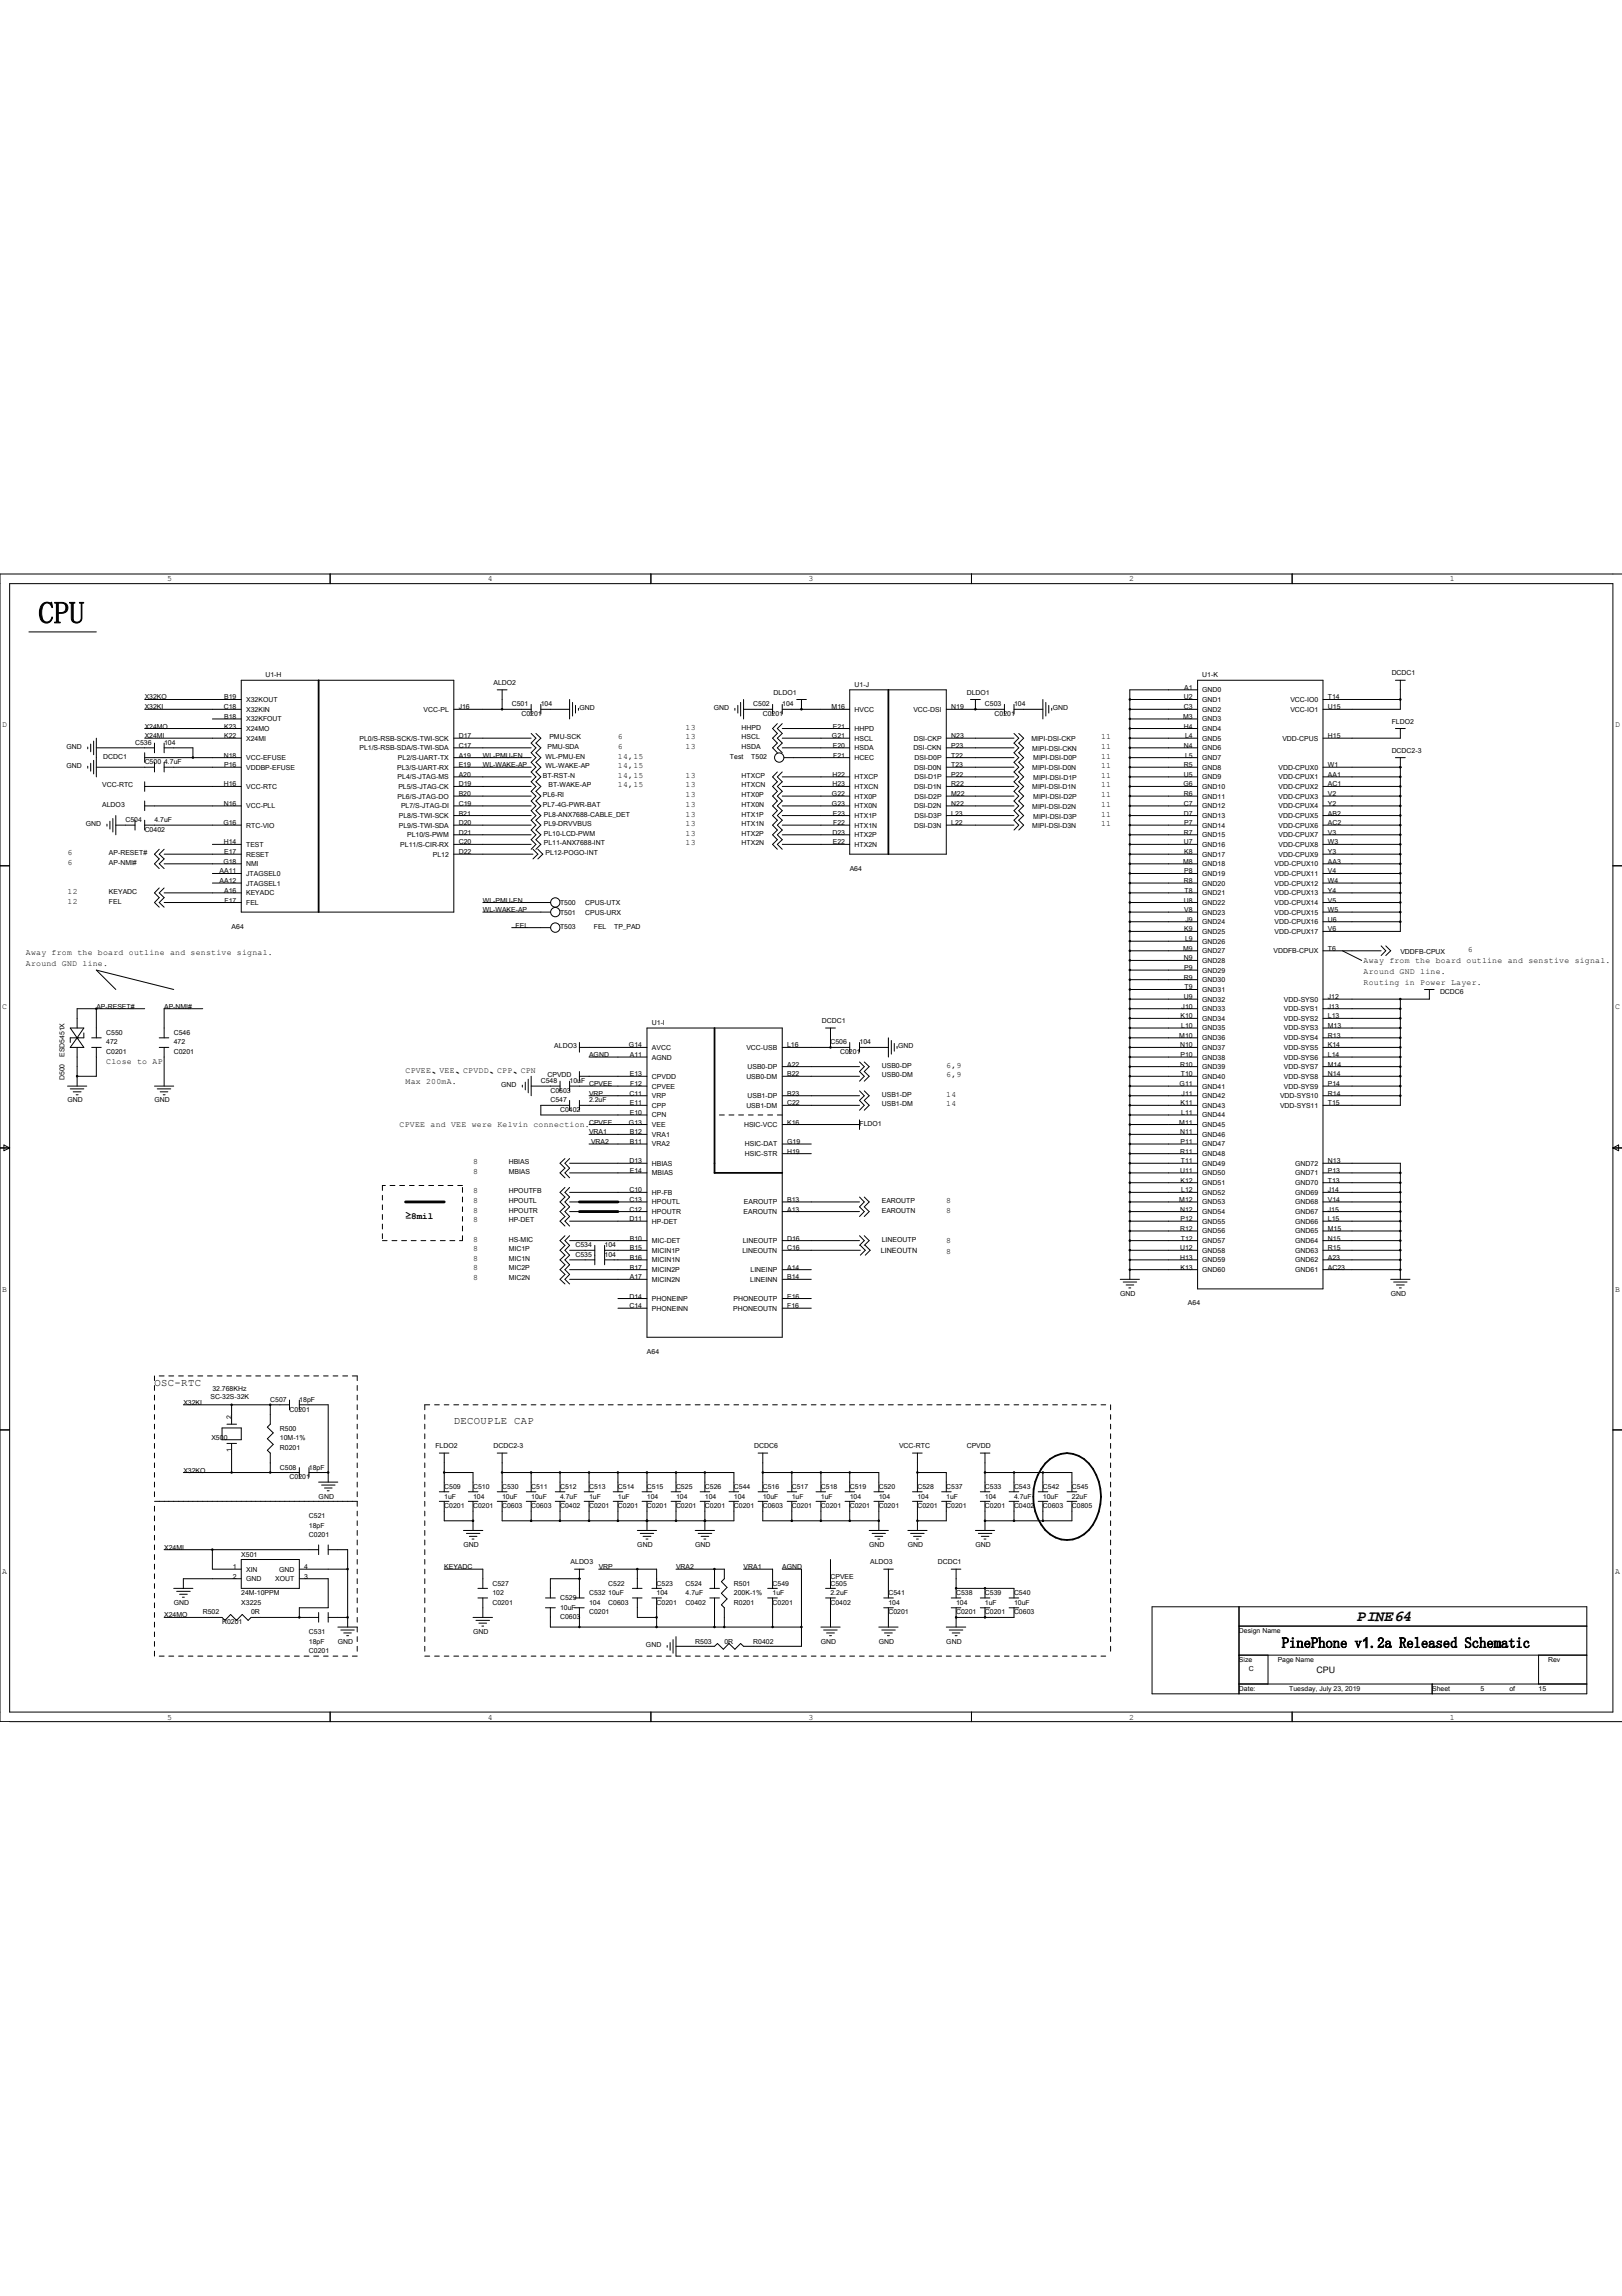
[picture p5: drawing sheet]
<svg xmlns="http://www.w3.org/2000/svg" width="210mm" height="297mm" viewBox="0 0 210 297" stroke-linecap="round" stroke-linejoin="round" font-family="sans-serif">
<defs><g id="words">
<text font-size="4" x="5" y="80.6">CPU</text>
<text font-size="2" x="175.6" y="209.8">PINE64</text>
<text font-size="1.9" x="165.9" y="213.2">PinePhone v1.2a Released Schematic</text>
<g font-size="1.4">
<text x="20" y="179.2">OSC-RTC</text>
<text x="58.7" y="184.3">DECOUPLE CAP</text>
</g>
<g font-size="1.2">
<text x="52.5" y="157.8">≥8mil</text>
<text x="170.3" y="216.5">CPU</text>
</g>
<g font-size="1.1">
<text x="21.6" y="75.2">5</text>
<text x="63.1" y="75.2">4</text>
<text x="104.6" y="75.2">3</text>
<text x="146.1" y="75.2">2</text>
<text x="187.6" y="75.2">1</text>
<text x=".3" y="94.1">D</text>
<text x="80" y="95.6">6</text>
<text x="88.7" y="95.6">13</text>
<text x="88.7" y="94.4">13</text>
<text x="142.5" y="95.6">11</text>
<text x="209" y="94.1">D</text>
<text x="80" y="98.1">14,15</text>
<text x="80" y="99.4">14,15</text>
<text x="80" y="100.6">14,15</text>
<text x="80" y="101.9">14,15</text>
<text x="80" y="96.9">6</text>
<text x="88.7" y="96.9">13</text>
<text x="88.7" y="100.6">13</text>
<text x="88.7" y="101.9">13</text>
<text x="142.5" y="96.9">11</text>
<text x="142.5" y="99.4">11</text>
<text x="142.5" y="98.1">11</text>
<text x="142.5" y="100.6">11</text>
<text x="142.5" y="101.9">11</text>
<text x="88.7" y="103.1">13</text>
<text x="88.7" y="105.6">13</text>
<text x="88.7" y="104.4">13</text>
<text x="88.7" y="106.9">13</text>
<text x="142.5" y="104.4">11</text>
<text x="142.5" y="106.9">11</text>
<text x="142.5" y="105.6">11</text>
<text x="142.5" y="103.1">11</text>
<text x="8.7" y="110.6">6</text>
<text x="8.7" y="111.9">6</text>
<text x="88.7" y="108.1">13</text>
<text x="88.7" y="109.4">13</text>
<text x="8.7" y="116.9">12</text>
<text x="8.7" y="115.6">12</text>
<text x="3.4" y="123.5">Away from the board outline and senstive signal.</text>
<text x="3.4" y="124.9">Around GND line.</text>
<text x="176.5" y="124.6">Away from the board outline and senstive signal.</text>
<text x="190" y="123.1">6</text>
<text x=".3" y="130.6">C</text>
<text x="176.5" y="126.1">Around GND line.</text>
<text x="176.5" y="127.5">Routing in Power Layer.</text>
<text x="209" y="130.6">C</text>
<text x="13.7" y="137.6">Close to AP</text>
<text x="52.5" y="140.2">Max 200mA.</text>
<text x="52.5" y="138.8">CPVEE、VEE、CPVDD、CPP、CPN</text>
<text x="122.5" y="138.1">6,9</text>
<text x="122.5" y="139.4">6,9</text>
<text x="122.5" y="141.9">14</text>
<text x="122.5" y="143.1">14</text>
<text x="51.7" y="145.7">CPVEE and VEE were Kelvin connection.</text>
<text x="61.2" y="151.9">8</text>
<text x="61.2" y="150.6">8</text>
<text x="61.2" y="154.4">8</text>
<text x="61.2" y="155.6">8</text>
<text x="122.5" y="155.6">8</text>
<text x="61.2" y="160.6">8</text>
<text x="61.2" y="161.9">8</text>
<text x="61.2" y="158.1">8</text>
<text x="61.2" y="156.9">8</text>
<text x="122.5" y="156.9">8</text>
<text x="122.5" y="160.8">8</text>
<text x=".3" y="167.1">B</text>
<text x="61.2" y="163.1">8</text>
<text x="61.2" y="164.4">8</text>
<text x="61.2" y="165.6">8</text>
<text x="122.5" y="162.3">8</text>
<text x="209" y="167.1">B</text>
<text x=".3" y="203.6">A</text>
<text x="209" y="203.6">A</text>
<text x="21.6" y="222.5">5</text>
<text x="63.1" y="222.5">4</text>
<text x="104.6" y="222.5">3</text>
<text x="146.1" y="222.5">2</text>
<text x="187.6" y="222.5">1</text>
</g>
<g font-size=".9">
<text x="34.3" y="87.6">U1-H</text>
<text x="63.9" y="88.6">ALDO2</text>
<text x="100.1" y="89.9">DLDO1</text>
<text x="110.6" y="88.9">U1-J</text>
<text x="125.1" y="89.9">DLDO1</text>
<text x="153.3" y="89.2">A1</text>
<text x="155.6" y="89.6">GND0</text>
<text x="155.6" y="87.6">U1-K</text>
<text x="180.1" y="87.4">DCDC1</text>
<text x="18.7" y="90.5">X32KO</text>
<text x="18.7" y="91.8">X32KI</text>
<text x="18.7" y="95.5">X24MI</text>
<text x="18.7" y="94.3">X24MO</text>
<text x="29" y="91.8">C18</text>
<text x="29" y="93">B18</text>
<text x="29" y="90.5">B19</text>
<text x="29" y="95.5">K22</text>
<text x="29" y="94.3">K23</text>
<text x="31.9" y="93.3">X32KFOUT</text>
<text x="31.9" y="92.1">X32KIN</text>
<text x="31.9" y="90.8">X32KOUT</text>
<text x="31.9" y="95.8">X24MI</text>
<text x="31.9" y="94.6">X24MO</text>
<text x="46.5" y="95.8">PL0/S-RSB-SCK/S-TWI-SCK</text>
<text x="54.8" y="92.1">VCC-PL</text>
<text x="59.4" y="95.5">D17</text>
<text x="59.4" y="91.8">J16</text>
<text x="66.2" y="91.4">C501</text>
<text x="67.5" y="92.6">C0201</text>
<text x="70" y="91.4">104</text>
<text x="71.1" y="95.6">PMU-SCK</text>
<text x="75" y="91.9">GND</text>
<text x="92.4" y="91.9">GND</text>
<text x="96" y="95.6">HSCL</text>
<text x="96" y="94.4">HHPD</text>
<text x="97.5" y="91.4">C502</text>
<text x="98.7" y="92.6">C0201</text>
<text x="101.2" y="91.4">104</text>
<text x="107.6" y="91.8">M16</text>
<text x="107.7" y="95.5">G21</text>
<text x="107.8" y="94.3">E21</text>
<text x="110.6" y="94.6">HHPD</text>
<text x="110.6" y="95.8">HSCL</text>
<text x="110.6" y="92.1">HVCC</text>
<text x="118.2" y="92.1">VCC-DSI</text>
<text x="118.2" y="95.8">DSI-CKP</text>
<text x="123.1" y="95.5">N23</text>
<text x="123.1" y="91.8">N19</text>
<text x="127.5" y="91.4">C503</text>
<text x="128.7" y="92.6">C0201</text>
<text x="131.2" y="91.4">104</text>
<text x="133.5" y="95.9">MIPI-DSI-CKP</text>
<text x="136.2" y="91.9">GND</text>
<text x="153.1" y="93">M3</text>
<text x="153.2" y="90.5">U2</text>
<text x="153.2" y="91.8">C3</text>
<text x="153.2" y="94.3">H4</text>
<text x="153.4" y="95.5">L4</text>
<text x="155.6" y="90.8">GND1</text>
<text x="155.6" y="92.1">GND2</text>
<text x="155.6" y="93.3">GND3</text>
<text x="155.6" y="94.6">GND4</text>
<text x="155.6" y="95.8">GND5</text>
<text x="165.9" y="95.8">VDD-CPUS</text>
<text x="167" y="90.8">VCC-IO0</text>
<text x="167" y="92.1">VCC-IO1</text>
<text x="171.8" y="90.5">T14</text>
<text x="171.8" y="91.8">U15</text>
<text x="171.8" y="95.5">H15</text>
<text x="180.1" y="93.6">FLDO2</text>
<text x="8.6" y="99.4">GND</text>
<text x="8.6" y="96.9">GND</text>
<text x="13.2" y="101.9">VCC-RTC</text>
<text x="13.4" y="98.1">DCDC1</text>
<text x="17.5" y="96.4">C536</text>
<text x="18.7" y="98.9">C500</text>
<text x="21.2" y="98.9">4.7uF</text>
<text x="21.2" y="96.4">104</text>
<text x="29" y="101.7">H16</text>
<text x="29" y="98">N18</text>
<text x="29" y="99.3">P16</text>
<text x="31.9" y="99.6">VDDBP-EFUSE</text>
<text x="31.9" y="98.3">VCC-EFUSE</text>
<text x="46.5" y="97.1">PL1/S-RSB-SDA/S-TWI-SDA</text>
<text x="51.4" y="99.6">PL3/S-UART-RX</text>
<text x="51.5" y="100.8">PL4/S-JTAG-MS</text>
<text x="51.5" y="98.3">PL2/S-UART-TX</text>
<text x="59.4" y="96.7">C17</text>
<text x="59.4" y="98">A19</text>
<text x="59.4" y="99.3">E19</text>
<text x="59.4" y="100.5">A20</text>
<text x="59.4" y="101.7">D19</text>
<text x="62.5" y="98">WL-PMU-EN</text>
<text x="62.5" y="99.3">WL-WAKE-AP</text>
<text x="70.2" y="100.6">BT-RST-N</text>
<text x="70.6" y="98.1">WL-PMU-EN</text>
<text x="70.6" y="99.4">WL-WAKE-AP</text>
<text x="70.8" y="96.9">PMU-SDA</text>
<text x="71" y="101.9">BT-WAKE-AP</text>
<text x="94.5" y="98.1">Test</text>
<text x="96" y="96.9">HSDA</text>
<text x="96" y="100.6">HTXCP</text>
<text x="96" y="101.9">HTXCN</text>
<text x="97.2" y="98.1">T502</text>
<text x="107.7" y="101.7">H23</text>
<text x="107.7" y="100.5">H22</text>
<text x="107.8" y="96.7">E20</text>
<text x="107.8" y="98">F21</text>
<text x="110.6" y="97.1">HSDA</text>
<text x="110.6" y="100.8">HTXCP</text>
<text x="110.6" y="98.3">HCEC</text>
<text x="118.2" y="97.1">DSI-CKN</text>
<text x="118.3" y="99.6">DSI-D0N</text>
<text x="118.3" y="100.8">DSI-D1P</text>
<text x="118.3" y="98.3">DSI-D0P</text>
<text x="123.1" y="101.7">R22</text>
<text x="123.1" y="100.5">P22</text>
<text x="123.1" y="96.7">P23</text>
<text x="123.1" y="98">T22</text>
<text x="123.1" y="99.3">T23</text>
<text x="133.6" y="97.1">MIPI-DSI-CKN</text>
<text x="133.6" y="99.6">MIPI-DSI-D0N</text>
<text x="133.7" y="98.4">MIPI-DSI-D0P</text>
<text x="133.7" y="100.9">MIPI-DSI-D1P</text>
<text x="153.2" y="101.7">G6</text>
<text x="153.2" y="96.7">N4</text>
<text x="153.2" y="99.3">R5</text>
<text x="153.2" y="100.5">U5</text>
<text x="153.4" y="98">L5</text>
<text x="155.6" y="97.1">GND6</text>
<text x="155.6" y="98.3">GND7</text>
<text x="155.6" y="99.6">GND8</text>
<text x="155.6" y="100.8">GND9</text>
<text x="165.4" y="99.6">VDD-CPUX0</text>
<text x="165.4" y="100.8">VDD-CPUX1</text>
<text x="171.8" y="99.3">W1</text>
<text x="171.8" y="100.5">AA1</text>
<text x="171.8" y="101.7">AC1</text>
<text x="180.1" y="97.4">DCDC2-3</text>
<text x="11.1" y="106.9">GND</text>
<text x="13.2" y="104.4">ALDO3</text>
<text x="16.2" y="106.4">C504</text>
<text x="18.7" y="107.6">C0402</text>
<text x="20" y="106.4">4.7uF</text>
<text x="28.9" y="106.8">G16</text>
<text x="29" y="104.3">N16</text>
<text x="31.9" y="107.1">RTC-VIO</text>
<text x="31.9" y="104.6">VCC-PLL</text>
<text x="31.9" y="102.1">VCC-RTC</text>
<text x="51.4" y="103.3">PL6/S-JTAG-DO</text>
<text x="51.6" y="102.1">PL5/S-JTAG-CK</text>
<text x="51.6" y="107.1">PL9/S-TWI-SDA</text>
<text x="51.6" y="105.8">PL8/S-TWI-SCK</text>
<text x="51.9" y="104.6">PL7/S-JTAG-DI</text>
<text x="59.4" y="106.8">D20</text>
<text x="59.4" y="103">B20</text>
<text x="59.4" y="104.3">C19</text>
<text x="59.4" y="105.5">B21</text>
<text x="59.4" y="108">D21</text>
<text x="70.2" y="103.1">PL6-RI</text>
<text x="70.2" y="104.4">PL7-4G-PWR-BAT</text>
<text x="70.4" y="105.6">PL8-ANX7688-CABLE_DET</text>
<text x="70.4" y="106.9">PL9-DRVVBUS</text>
<text x="96" y="103.1">HTX0P</text>
<text x="96" y="105.6">HTX1P</text>
<text x="96" y="104.4">HTX0N</text>
<text x="96" y="106.9">HTX1N</text>
<text x="107.7" y="104.3">G23</text>
<text x="107.7" y="103">G22</text>
<text x="107.7" y="108">D23</text>
<text x="107.8" y="105.5">E23</text>
<text x="107.8" y="106.8">F22</text>
<text x="110.6" y="104.6">HTX0N</text>
<text x="110.6" y="103.3">HTX0P</text>
<text x="110.6" y="107.1">HTX1N</text>
<text x="110.6" y="105.8">HTX1P</text>
<text x="110.6" y="102.1">HTXCN</text>
<text x="118.3" y="102.1">DSI-D1N</text>
<text x="118.3" y="104.6">DSI-D2N</text>
<text x="118.3" y="107.1">DSI-D3N</text>
<text x="118.3" y="103.3">DSI-D2P</text>
<text x="118.3" y="105.8">DSI-D3P</text>
<text x="123.1" y="104.3">N22</text>
<text x="123.1" y="106.8">L22</text>
<text x="123.1" y="103">M22</text>
<text x="123.1" y="105.5">L23</text>
<text x="133.6" y="102.1">MIPI-DSI-D1N</text>
<text x="133.6" y="104.6">MIPI-DSI-D2N</text>
<text x="133.6" y="107.1">MIPI-DSI-D3N</text>
<text x="133.7" y="105.9">MIPI-DSI-D3P</text>
<text x="133.7" y="103.4">MIPI-DSI-D2P</text>
<text x="153.2" y="103">R6</text>
<text x="153.2" y="104.3">C7</text>
<text x="153.2" y="105.5">D7</text>
<text x="153.2" y="108">R7</text>
<text x="153.3" y="106.8">P7</text>
<text x="155.6" y="102.1">GND10</text>
<text x="155.6" y="103.3">GND11</text>
<text x="155.6" y="104.6">GND12</text>
<text x="155.6" y="105.8">GND13</text>
<text x="155.6" y="107.1">GND14</text>
<text x="165.4" y="102.1">VDD-CPUX2</text>
<text x="165.4" y="103.3">VDD-CPUX3</text>
<text x="165.4" y="104.6">VDD-CPUX4</text>
<text x="165.4" y="105.8">VDD-CPUX5</text>
<text x="165.4" y="107.1">VDD-CPUX6</text>
<text x="171.8" y="103">V2</text>
<text x="171.8" y="104.3">Y2</text>
<text x="171.8" y="105.5">AB2</text>
<text x="171.8" y="106.8">AC2</text>
<text x="171.8" y="108">V3</text>
<text x="14.1" y="110.6">AP-RESET#</text>
<text x="14.1" y="111.9">AP-NMI#</text>
<text x="28.4" y="113">AA11</text>
<text x="28.9" y="111.8">G18</text>
<text x="29" y="109.2">H14</text>
<text x="29" y="110.5">E17</text>
<text x="31.9" y="110.8">RESET</text>
<text x="31.9" y="109.6">TEST</text>
<text x="31.9" y="113.3">JTAGSEL0</text>
<text x="31.9" y="112.1">NMI</text>
<text x="51.8" y="109.6">PL11/S-CIR-RX</text>
<text x="52.7" y="108.3">PL10/S-PWM</text>
<text x="56" y="110.8">PL12</text>
<text x="59.4" y="109.2">C20</text>
<text x="59.4" y="110.5">D22</text>
<text x="70.4" y="108.1">PL10-LCD-PWM</text>
<text x="70.4" y="109.4">PL11-ANX7688-INT</text>
<text x="70.6" y="110.6">PL12-POGO-INT</text>
<text x="96" y="108.1">HTX2P</text>
<text x="96" y="109.4">HTX2N</text>
<text x="107.8" y="109.2">E22</text>
<text x="110" y="112.6">A64</text>
<text x="110.6" y="109.6">HTX2N</text>
<text x="110.6" y="108.3">HTX2P</text>
<text x="153.1" y="111.8">M8</text>
<text x="153.2" y="109.2">U7</text>
<text x="153.3" y="110.5">K8</text>
<text x="153.3" y="113">P8</text>
<text x="155.6" y="108.3">GND15</text>
<text x="155.6" y="109.6">GND16</text>
<text x="155.6" y="110.8">GND17</text>
<text x="155.6" y="112.1">GND18</text>
<text x="155.6" y="113.3">GND19</text>
<text x="165" y="112.1">VDD-CPUX10</text>
<text x="165" y="113.3">VDD-CPUX11</text>
<text x="165.4" y="108.3">VDD-CPUX7</text>
<text x="165.4" y="109.6">VDD-CPUX8</text>
<text x="165.4" y="110.8">VDD-CPUX9</text>
<text x="171.8" y="109.2">W3</text>
<text x="171.8" y="110.5">Y3</text>
<text x="171.8" y="111.8">AA3</text>
<text x="171.8" y="113">V4</text>
<text x="14.1" y="116.9">FEL</text>
<text x="14.1" y="115.6">KEYADC</text>
<text x="28.4" y="114.2">AA12</text>
<text x="29" y="115.5">A16</text>
<text x="29.1" y="116.8">F17</text>
<text x="31.9" y="117.1">FEL</text>
<text x="31.9" y="115.8">KEYADC</text>
<text x="31.9" y="114.6">JTAGSEL1</text>
<text x="62.5" y="116.8">WL-PMU-EN</text>
<text x="62.5" y="118">WL-WAKE-AP</text>
<text x="72.5" y="118.4">T501</text>
<text x="72.5" y="117.1">T500</text>
<text x="75.7" y="118.4">CPUS-URX</text>
<text x="75.7" y="117.1">CPUS-UTX</text>
<text x="153.2" y="114.2">R8</text>
<text x="153.2" y="116.8">U8</text>
<text x="153.3" y="118">V8</text>
<text x="153.3" y="115.5">T8</text>
<text x="153.4" y="119.2">J9</text>
<text x="155.6" y="114.6">GND20</text>
<text x="155.6" y="115.8">GND21</text>
<text x="155.6" y="117.1">GND22</text>
<text x="155.6" y="118.3">GND23</text>
<text x="155.6" y="119.6">GND24</text>
<text x="165" y="114.6">VDD-CPUX12</text>
<text x="165" y="115.8">VDD-CPUX13</text>
<text x="165" y="117.1">VDD-CPUX14</text>
<text x="165" y="118.3">VDD-CPUX15</text>
<text x="165" y="119.6">VDD-CPUX16</text>
<text x="171.8" y="114.2">W4</text>
<text x="171.8" y="115.5">Y4</text>
<text x="171.8" y="116.8">V5</text>
<text x="171.8" y="118">W5</text>
<text x="171.8" y="119.2">U6</text>
<text x="30" y="120.1">A64</text>
<text x="66.7" y="120">FEL</text>
<text x="72.5" y="120.1">T503</text>
<text x="76.8" y="120.2">FEL</text>
<text x="79.5" y="120.1">TP_PAD</text>
<text x="153.1" y="123">M9</text>
<text x="153.2" y="124.3">N9</text>
<text x="153.3" y="120.5">K9</text>
<text x="153.3" y="125.5">P9</text>
<text x="153.4" y="121.8">L9</text>
<text x="155.6" y="120.8">GND25</text>
<text x="155.6" y="122.1">GND26</text>
<text x="155.6" y="123.3">GND27</text>
<text x="155.6" y="124.6">GND28</text>
<text x="155.6" y="125.8">GND29</text>
<text x="164.8" y="123.3">VDDFB-CPUX</text>
<text x="165" y="120.8">VDD-CPUX17</text>
<text x="171.8" y="123">T6</text>
<text x="171.8" y="120.5">V6</text>
<text x="181.2" y="123.4">VDDFB-CPUX</text>
<text x="12.5" y="130.5">AP-RESET#</text>
<text x="21.2" y="130.5">AP-NMI#</text>
<text x="152.8" y="131.7">K10</text>
<text x="152.9" y="130.5">J10</text>
<text x="153.2" y="126.7">R9</text>
<text x="153.2" y="129.3">U9</text>
<text x="153.3" y="128">T9</text>
<text x="155.6" y="127.1">GND30</text>
<text x="155.6" y="128.3">GND31</text>
<text x="155.6" y="129.6">GND32</text>
<text x="155.6" y="130.8">GND33</text>
<text x="166.1" y="129.6">VDD-SYS0</text>
<text x="166.1" y="130.8">VDD-SYS1</text>
<text x="171.8" y="129.3">J12</text>
<text x="171.8" y="130.5">J13</text>
<text x="171.8" y="131.7">L13</text>
<text x="186.4" y="128.6">DCDC6</text>
<text x="8.4" y="136.8" transform="rotate(-90 8.4 136.8)">ESD5451X</text>
<text x="13.7" y="133.9">C550</text>
<text x="13.7" y="136.4">C0201</text>
<text x="13.7" y="135.1">472</text>
<text x="22.5" y="133.9">C546</text>
<text x="22.5" y="136.4">C0201</text>
<text x="22.5" y="135.1">472</text>
<text x="71.7" y="135.6">ALDO3</text>
<text x="76.2" y="136.8">AGND</text>
<text x="81.4" y="135.5">G14</text>
<text x="81.5" y="136.8">A11</text>
<text x="84.4" y="135.8">AVCC</text>
<text x="84.4" y="137.1">AGND</text>
<text x="84.4" y="132.6">U1-I</text>
<text x="96.6" y="135.8">VCC-USB</text>
<text x="101.9" y="135.5">L16</text>
<text x="101.9" y="138">A22</text>
<text x="106.4" y="132.4">DCDC1</text>
<text x="107.5" y="135.1">C506</text>
<text x="108.7" y="136.4">C0201</text>
<text x="111.2" y="135.1">104</text>
<text x="116.2" y="135.6">GND</text>
<text x="152.6" y="134.3">M10</text>
<text x="152.7" y="135.5">N10</text>
<text x="152.7" y="138">R10</text>
<text x="152.8" y="136.8">P10</text>
<text x="152.9" y="133">L10</text>
<text x="155.6" y="132.1">GND34</text>
<text x="155.6" y="133.3">GND35</text>
<text x="155.6" y="134.6">GND36</text>
<text x="155.6" y="135.8">GND37</text>
<text x="155.6" y="137.1">GND38</text>
<text x="166.1" y="132.1">VDD-SYS2</text>
<text x="166.1" y="133.3">VDD-SYS3</text>
<text x="166.1" y="134.6">VDD-SYS4</text>
<text x="166.1" y="135.8">VDD-SYS5</text>
<text x="166.1" y="137.1">VDD-SYS6</text>
<text x="171.8" y="133">M13</text>
<text x="171.8" y="134.3">R13</text>
<text x="171.8" y="135.5">K14</text>
<text x="171.8" y="136.8">L14</text>
<text x="171.8" y="138">M14</text>
<text x="8.4" y="139.7" transform="rotate(-90 8.4 139.7)">D500</text>
<text x="8.7" y="142.6">GND</text>
<text x="20" y="142.6">GND</text>
<text x="64.9" y="140.6">GND</text>
<text x="70" y="140.1">C548</text>
<text x="70.8" y="139.4">CPVDD</text>
<text x="71.2" y="141.4">C0603</text>
<text x="71.2" y="142.6">C547</text>
<text x="72.5" y="143.9">C0402</text>
<text x="73.7" y="140.1">10uF</text>
<text x="76.2" y="140.5">CPVEE</text>
<text x="76.2" y="142.6">2.2uF</text>
<text x="76.2" y="141.8">VRP</text>
<text x="81.4" y="141.8">C11</text>
<text x="81.5" y="139.2">E13</text>
<text x="81.5" y="143">E11</text>
<text x="81.5" y="140.5">F12</text>
<text x="84.4" y="139.6">CPVDD</text>
<text x="84.4" y="140.8">CPVEE</text>
<text x="84.4" y="142.1">VRP</text>
<text x="84.4" y="143.3">CPP</text>
<text x="96.6" y="139.6">USB0-DM</text>
<text x="96.6" y="143.3">USB1-DM</text>
<text x="96.7" y="142.1">USB1-DP</text>
<text x="96.7" y="138.3">USB0-DP</text>
<text x="101.9" y="141.8">B23</text>
<text x="101.9" y="139.2">B22</text>
<text x="101.9" y="143">C22</text>
<text x="114.1" y="138.1">USB0-DP</text>
<text x="114.1" y="139.4">USB0-DM</text>
<text x="114.1" y="141.9">USB1-DP</text>
<text x="114.1" y="143.1">USB1-DM</text>
<text x="152.7" y="140.5">G11</text>
<text x="152.8" y="143">K11</text>
<text x="152.8" y="139.2">T10</text>
<text x="152.9" y="141.8">J11</text>
<text x="155.6" y="138.3">GND39</text>
<text x="155.6" y="139.6">GND40</text>
<text x="155.6" y="140.8">GND41</text>
<text x="155.6" y="142.1">GND42</text>
<text x="155.6" y="143.3">GND43</text>
<text x="165.7" y="142.1">VDD-SYS10</text>
<text x="165.7" y="143.3">VDD-SYS11</text>
<text x="166.1" y="138.3">VDD-SYS7</text>
<text x="166.1" y="139.6">VDD-SYS8</text>
<text x="166.1" y="140.8">VDD-SYS9</text>
<text x="171.8" y="141.8">R14</text>
<text x="171.8" y="143">T15</text>
<text x="171.8" y="139.2">N14</text>
<text x="171.8" y="140.5">P14</text>
<text x="76.2" y="145.5">CPVEE</text>
<text x="76.2" y="146.8">VRA1</text>
<text x="76.5" y="148">VRA2</text>
<text x="81.4" y="145.5">G13</text>
<text x="81.5" y="148">B11</text>
<text x="81.5" y="146.8">B12</text>
<text x="81.5" y="144.2">E10</text>
<text x="84.4" y="148.3">VRA2</text>
<text x="84.4" y="147.1">VRA1</text>
<text x="84.4" y="144.6">CPN</text>
<text x="84.4" y="145.8">VEE</text>
<text x="96.3" y="145.8">HSIC-VCC</text>
<text x="96.4" y="148.3">HSIC-DAT</text>
<text x="96.4" y="149.6">HSIC-STR</text>
<text x="101.9" y="148">G19</text>
<text x="101.9" y="149.3">H19</text>
<text x="101.9" y="145.5">K16</text>
<text x="111.2" y="145.6">FLDO1</text>
<text x="152.6" y="145.5">M11</text>
<text x="152.7" y="149.3">R11</text>
<text x="152.7" y="146.8">N11</text>
<text x="152.8" y="148">P11</text>
<text x="152.9" y="144.2">L11</text>
<text x="155.6" y="149.6">GND48</text>
<text x="155.6" y="144.6">GND44</text>
<text x="155.6" y="145.8">GND45</text>
<text x="155.6" y="147.1">GND46</text>
<text x="155.6" y="148.3">GND47</text>
<text x="65.8" y="151.9">MBIAS</text>
<text x="65.8" y="150.6">HBIAS</text>
<text x="65.8" y="154.4">HPOUTFB</text>
<text x="65.8" y="155.6">HPOUTL</text>
<text x="81.4" y="150.5">D13</text>
<text x="81.4" y="154.3">C10</text>
<text x="81.4" y="155.5">C13</text>
<text x="81.5" y="151.7">E14</text>
<text x="84.4" y="150.8">HBIAS</text>
<text x="84.4" y="152.1">MBIAS</text>
<text x="84.4" y="154.6">HP-FB</text>
<text x="84.4" y="155.8">HPOUTL</text>
<text x="96.3" y="155.8">EAROUTP</text>
<text x="101.9" y="155.5">B13</text>
<text x="114.1" y="155.6">EAROUTP</text>
<text x="152.6" y="155.5">M12</text>
<text x="152.7" y="151.7">U11</text>
<text x="152.8" y="153">K12</text>
<text x="152.8" y="150.5">T11</text>
<text x="152.9" y="154.3">L12</text>
<text x="155.6" y="150.8">GND49</text>
<text x="155.6" y="152.1">GND50</text>
<text x="155.6" y="153.3">GND51</text>
<text x="155.6" y="154.6">GND52</text>
<text x="155.6" y="155.8">GND53</text>
<text x="167.6" y="155.8">GND68</text>
<text x="167.6" y="154.6">GND69</text>
<text x="167.6" y="153.3">GND70</text>
<text x="167.6" y="152.1">GND71</text>
<text x="167.6" y="150.8">GND72</text>
<text x="171.8" y="155.5">V14</text>
<text x="171.8" y="154.3">J14</text>
<text x="171.8" y="153">T13</text>
<text x="171.8" y="151.7">P13</text>
<text x="171.8" y="150.5">N13</text>
<text x="65.8" y="160.6">HS-MIC</text>
<text x="65.8" y="161.9">MIC1P</text>
<text x="65.8" y="158.1">HP-DET</text>
<text x="65.8" y="156.9">HPOUTR</text>
<text x="74.5" y="161.4">C534</text>
<text x="78.2" y="161.4">104</text>
<text x="81.4" y="158">D11</text>
<text x="81.4" y="156.7">C12</text>
<text x="81.5" y="160.5">B10</text>
<text x="81.5" y="161.8">B15</text>
<text x="84.4" y="160.8">MIC-DET</text>
<text x="84.4" y="158.3">HP-DET</text>
<text x="84.4" y="157.1">HPOUTR</text>
<text x="96.1" y="160.8">LINEOUTP</text>
<text x="96.2" y="157.1">EAROUTN</text>
<text x="101.9" y="156.7">A13</text>
<text x="101.9" y="161.8">C16</text>
<text x="101.9" y="160.5">D16</text>
<text x="114.1" y="156.9">EAROUTN</text>
<text x="114.1" y="160.6">LINEOUTP</text>
<text x="152.7" y="156.7">N12</text>
<text x="152.7" y="159.3">R12</text>
<text x="152.7" y="161.8">U12</text>
<text x="152.8" y="158">P12</text>
<text x="152.8" y="160.5">T12</text>
<text x="155.6" y="157.1">GND54</text>
<text x="155.6" y="158.3">GND55</text>
<text x="155.6" y="159.6">GND56</text>
<text x="155.6" y="160.8">GND57</text>
<text x="167.6" y="160.8">GND64</text>
<text x="167.6" y="159.6">GND65</text>
<text x="167.6" y="158.3">GND66</text>
<text x="167.6" y="157.1">GND67</text>
<text x="171.8" y="161.8">R15</text>
<text x="171.8" y="160.5">N15</text>
<text x="171.8" y="159.3">M15</text>
<text x="171.8" y="158">L15</text>
<text x="171.8" y="156.7">J15</text>
<text x="65.8" y="163.1">MIC1N</text>
<text x="65.8" y="164.4">MIC2P</text>
<text x="65.8" y="165.6">MIC2N</text>
<text x="74.5" y="162.6">C535</text>
<text x="78.2" y="162.6">104</text>
<text x="81.4" y="168">D14</text>
<text x="81.5" y="163">B16</text>
<text x="81.5" y="165.5">A17</text>
<text x="81.5" y="164.3">B17</text>
<text x="84.4" y="163.3">MICIN1N</text>
<text x="84.4" y="165.8">MICIN2N</text>
<text x="84.4" y="164.6">MICIN2P</text>
<text x="84.4" y="162.1">MICIN1P</text>
<text x="96.1" y="162.1">LINEOUTN</text>
<text x="97.1" y="165.8">LINEINN</text>
<text x="97.1" y="164.6">LINEINP</text>
<text x="101.9" y="168">E16</text>
<text x="101.9" y="164.3">A14</text>
<text x="101.9" y="165.5">B14</text>
<text x="114" y="162.1">LINEOUTN</text>
<text x="145" y="167.6">GND</text>
<text x="152.7" y="163">H13</text>
<text x="152.8" y="164.3">K13</text>
<text x="155.6" y="162.1">GND58</text>
<text x="155.6" y="163.3">GND59</text>
<text x="155.6" y="164.6">GND60</text>
<text x="167.6" y="164.6">GND61</text>
<text x="167.6" y="163.3">GND62</text>
<text x="167.6" y="162.1">GND63</text>
<text x="171.8" y="164.3">AC23</text>
<text x="171.8" y="163">A23</text>
<text x="180" y="167.6">GND</text>
<text x="81.4" y="169.2">C14</text>
<text x="84.4" y="168.3">PHONEINP</text>
<text x="84.4" y="169.6">PHONEINN</text>
<text x="94.9" y="169.6">PHONEOUTN</text>
<text x="94.9" y="168.3">PHONEOUTP</text>
<text x="101.9" y="169.2">F16</text>
<text x="153.7" y="168.9">A64</text>
<text x="83.7" y="175.1">A64</text>
<text x="23.7" y="181.7">X32KI</text>
<text x="27.2" y="181">SC-32S-32K</text>
<text x="27.5" y="180">32.768KHz</text>
<text x="30" y="183.6" transform="rotate(-90 30 183.6)">2</text>
<text x="35" y="181.4">C507</text>
<text x="36.2" y="185.1">R500</text>
<text x="37.5" y="182.6">C0201</text>
<text x="38.7" y="181.4">18pF</text>
<text x="23.7" y="190.5">X32KO</text>
<text x="27.4" y="186.3">X500</text>
<text x="30" y="187.9" transform="rotate(-90 30 187.9)">1</text>
<text x="36.2" y="190.1">C508</text>
<text x="36.2" y="187.6">R0201</text>
<text x="36.2" y="186.4">10M-1%</text>
<text x="37.5" y="191.4">C0201</text>
<text x="40" y="190.1">18pF</text>
<text x="56.3" y="187.4">FLDO2</text>
<text x="63.9" y="187.4">DCDC2-3</text>
<text x="97.6" y="187.4">DCDC6</text>
<text x="116.3" y="187.4">VCC-RTC</text>
<text x="125.1" y="187.4">CPVDD</text>
<text x="40" y="196.4">C521</text>
<text x="40" y="197.6">18pF</text>
<text x="41.2" y="193.9">GND</text>
<text x="57.5" y="192.6">C509</text>
<text x="57.5" y="195.1">C0201</text>
<text x="57.5" y="193.9">1uF</text>
<text x="61.2" y="192.6">C510</text>
<text x="61.2" y="195.1">C0201</text>
<text x="61.2" y="193.9">104</text>
<text x="65" y="192.6">C530</text>
<text x="65" y="195.1">C0603</text>
<text x="65" y="193.9">10uF</text>
<text x="68.7" y="192.6">C511</text>
<text x="68.7" y="195.1">C0603</text>
<text x="68.7" y="193.9">10uF</text>
<text x="72.5" y="192.6">C512</text>
<text x="72.5" y="195.1">C0402</text>
<text x="72.5" y="193.9">4.7uF</text>
<text x="76.2" y="192.6">C513</text>
<text x="76.2" y="195.1">C0201</text>
<text x="76.2" y="193.9">1uF</text>
<text x="80" y="192.6">C514</text>
<text x="80" y="195.1">C0201</text>
<text x="80" y="193.9">1uF</text>
<text x="83.7" y="192.6">C515</text>
<text x="83.7" y="195.1">C0201</text>
<text x="83.7" y="193.9">104</text>
<text x="87.5" y="192.6">C525</text>
<text x="87.5" y="195.1">C0201</text>
<text x="87.5" y="193.9">104</text>
<text x="91.2" y="192.6">C526</text>
<text x="91.2" y="195.1">C0201</text>
<text x="91.2" y="193.9">104</text>
<text x="95" y="192.6">C544</text>
<text x="95" y="195.1">C0201</text>
<text x="95" y="193.9">104</text>
<text x="98.7" y="192.6">C516</text>
<text x="98.7" y="195.1">C0603</text>
<text x="98.7" y="193.9">10uF</text>
<text x="102.5" y="192.6">C517</text>
<text x="102.5" y="195.1">C0201</text>
<text x="102.5" y="193.9">1uF</text>
<text x="106.2" y="192.6">C518</text>
<text x="106.2" y="195.1">C0201</text>
<text x="106.2" y="193.9">1uF</text>
<text x="110" y="192.6">C519</text>
<text x="110" y="195.1">C0201</text>
<text x="110" y="193.9">104</text>
<text x="113.7" y="192.6">C520</text>
<text x="113.7" y="195.1">C0201</text>
<text x="113.7" y="193.9">104</text>
<text x="118.7" y="192.6">C528</text>
<text x="118.7" y="195.1">C0201</text>
<text x="118.7" y="193.9">104</text>
<text x="122.5" y="192.6">C537</text>
<text x="122.5" y="195.1">C0201</text>
<text x="122.5" y="193.9">1uF</text>
<text x="127.5" y="192.6">C533</text>
<text x="127.5" y="195.1">C0201</text>
<text x="127.5" y="193.9">104</text>
<text x="131.2" y="192.6">C543</text>
<text x="131.2" y="195.1">C0402</text>
<text x="131.2" y="193.9">4.7uF</text>
<text x="135" y="192.6">C542</text>
<text x="135" y="195.1">C0603</text>
<text x="135" y="193.9">10uF</text>
<text x="138.7" y="192.6">C545</text>
<text x="138.7" y="195.1">C0805</text>
<text x="138.7" y="193.9">22uF</text>
<text x="21.2" y="200.5">X24MI</text>
<text x="30.1" y="203">1</text>
<text x="31.2" y="201.4">X501</text>
<text x="31.9" y="203.3">XIN</text>
<text x="36.1" y="203.3">GND</text>
<text x="39.3" y="203">4</text>
<text x="40" y="198.9">C0201</text>
<text x="57.5" y="203">KEYADC</text>
<text x="60" y="200.1">GND</text>
<text x="73.8" y="202.4">ALDO3</text>
<text x="77.5" y="203">VRP</text>
<text x="82.5" y="200.1">GND</text>
<text x="87.5" y="203">VRA2</text>
<text x="90" y="200.1">GND</text>
<text x="96.2" y="203">VRA1</text>
<text x="101.2" y="203">AGND</text>
<text x="112.5" y="200.1">GND</text>
<text x="112.6" y="202.4">ALDO3</text>
<text x="117.5" y="200.1">GND</text>
<text x="121.3" y="202.4">DCDC1</text>
<text x="126.2" y="200.1">GND</text>
<text x="21.2" y="209.3">X24MO</text>
<text x="22.5" y="207.6">GND</text>
<text x="26.2" y="208.9">R502</text>
<text x="30.1" y="204.2">2</text>
<text x="31.2" y="207.6">X3225</text>
<text x="31.2" y="206.4">24M-10PPM</text>
<text x="31.9" y="204.6">GND</text>
<text x="32.5" y="208.9">0R</text>
<text x="35.6" y="204.6">XOUT</text>
<text x="39.3" y="204.2">3</text>
<text x="63.7" y="205.1">C527</text>
<text x="63.7" y="207.6">C0201</text>
<text x="63.7" y="206.4">102</text>
<text x="72.5" y="207">C529</text>
<text x="72.5" y="209.5">C0603</text>
<text x="72.5" y="208.3">10uF</text>
<text x="76.2" y="206.4">C532</text>
<text x="76.2" y="208.9">C0201</text>
<text x="76.2" y="207.6">104</text>
<text x="78.7" y="205.1">C522</text>
<text x="78.7" y="207.6">C0603</text>
<text x="78.7" y="206.4">10uF</text>
<text x="85" y="205.1">C523</text>
<text x="85" y="207.6">C0201</text>
<text x="85" y="206.4">104</text>
<text x="88.7" y="205.1">C524</text>
<text x="88.7" y="207.6">C0402</text>
<text x="88.7" y="206.4">4.7uF</text>
<text x="95" y="205.1">R501</text>
<text x="95" y="207.6">R0201</text>
<text x="95" y="206.4">200K-1%</text>
<text x="100" y="205.1">C549</text>
<text x="100" y="207.6">C0201</text>
<text x="100" y="206.4">1uF</text>
<text x="107.5" y="204.2">CPVEE</text>
<text x="107.5" y="205.1">C505</text>
<text x="107.5" y="207.6">C0402</text>
<text x="107.5" y="206.4">2.2uF</text>
<text x="115" y="206.4">C541</text>
<text x="115" y="208.9">C0201</text>
<text x="115" y="207.6">104</text>
<text x="123.7" y="206.4">C538</text>
<text x="123.7" y="208.9">C0201</text>
<text x="123.7" y="207.6">104</text>
<text x="127.5" y="206.4">C539</text>
<text x="127.5" y="208.9">C0201</text>
<text x="127.5" y="207.6">1uF</text>
<text x="131.2" y="206.4">C540</text>
<text x="131.2" y="208.9">C0603</text>
<text x="131.2" y="207.6">10uF</text>
<text x="28.7" y="210.1">R0201</text>
<text x="40" y="211.4">C531</text>
<text x="40" y="213.9">C0201</text>
<text x="40" y="212.6">18pF</text>
<text x="43.7" y="212.6">GND</text>
<text x="61.2" y="211.4">GND</text>
<text x="83.6" y="213.1">GND</text>
<text x="90" y="212.6">R503</text>
<text x="93.7" y="212.6">0R</text>
<text x="97.5" y="212.6">R0402</text>
<text x="106.2" y="212.6">GND</text>
<text x="113.7" y="212.6">GND</text>
<text x="122.5" y="212.6">GND</text>
<text x="160.3" y="215">Size</text>
<text x="160.3" y="211.3">Design Name</text>
<text x="165.3" y="215">Page Name</text>
<text x="200.3" y="215">Rev</text>
<text x="160.3" y="218.8">Date:</text>
<text x="161.6" y="216.2">C</text>
<text x="166.8" y="218.8">Tuesday, July 23, 2019</text>
<text x="185.3" y="218.8">Sheet</text>
<text x="191.6" y="218.8">5</text>
<text x="195.3" y="218.8">of</text>
<text x="199.1" y="218.8">15</text>
</g>
</g></defs>
<g fill="none" stroke="#000" stroke-width=".13">
<path d="M1.2 75.5h207.5v146h-207.5zM42.7 74.3v1.2M84.2 74.3v1.2M125.7 74.3v1.2M167.2 74.3v1.2M210 74.3h-210v148.4h210M3.7 81.8h8.8M11.4 96.6v.3M11.4 99.1v.3M11.7 96.3v1M11.7 98.7v1.1M12.1 95.9v1.7"/>
<path d="M12.1 98.4v1.7M12.5 99.3h7.5M12.5 96.7h7.5M12.5 95.5v5M18.7 90.5h12.5M18.7 91.8h12.5M18.7 95.5h12.5M18.7 94.3h12.5M18.7 98h12.5M18.7 97.4v1.2M20 96.1v1.3M20 98.6v1.3"/>
<path d="M21.2 99.3h10M21.2 96.7h3.8v1.3M21.2 96.1v1.3M21.2 98.6v1.3M27.5 93h3.7M31.2 88h27.5v30h-27.5zM58.7 91.8h10M58.7 95.5h10M58.7 99.3h10M58.7 96.7h10M58.7 98h10M64.3 89.2h1.3"/>
<path d="M65 89.2v2.6M68.7 91.1v1.3M68.7 94.9l.7 .6-.7 .6 .7 .6-.7 .7 .7 .6-.7 .6 .7 .7-.7 .6 .7 .6-.7 .6 .7 .6-.7 .7 .7 .6-.7 .6 .7 .7-.7 .6 .7 .6-.7 .6 .7 .7-.7 .6 .7 .6-.7 .6 .7 .6-.7 .7M69.4 94.9l.6 .6-.6 .6 .6 .6-.6 .7 .6 .6-.6 .6 .6 .7-.6 .6 .6 .6-.6 .6 .6 .6-.6 .7 .6 .6-.6 .6 .6 .7-.6 .6 .6 .6-.6 .6 .6 .7-.6 .6 .6 .6-.6 .6 .6 .6-.6 .7M70 91.8h3.7M70 91.1v1.3M73.7 90.5v2.5M74.1 90.9v1.7M74.5 91.3v1M74.9 91.6v.3M95.1 91.6v.3M95.5 91.3v1"/>
<path d="M95.8 90.9v1.7M96.2 91.8h3.8M96.2 90.5v2.5M100 91.1v1.3M100.6 93.6l-.6 .7 .6 .6-.6 .6 .6 .6-.6 .6 .6 .7M100.6 99.9l-.6 .6 .6 .6-.6 .6 .6 .7-.6 .6 .6 .6-.6 .7 .6 .6-.6 .6 .6 .6-.6 .7 .6 .6-.6 .6 .6 .6-.6 .6 .6 .7M101.2 91.8h8.8M101.2 95.5h8.8M101.2 94.3h8.8M101.2 96.7h8.8M101.2 91.1v1.3M101.2 93.6l-.6 .7 .6 .6-.6 .6 .6 .6-.6 .6 .6 .7"/>
<path d="M101.2 99.9l-.6 .6 .6 .6-.6 .6 .6 .7-.6 .6 .6 .6-.6 .7 .6 .6-.6 .6 .6 .6-.6 .7 .6 .6-.6 .6 .6 .6-.6 .6 .6 .7M101.5 98h8.5M103.1 90.5h1.3M103.7 91.8h.1M103.7 90.5v1.3M110 89.2h12.5v21.3h-12.5zM122.5 91.8h7.5M122.5 95.5h8.7M122.5 99.3h8.7M122.5 96.7h8.7M122.5 98h8.7M125.6 90.5h1.3"/>
<path d="M126.2 91.8h.1M126.2 90.5v1.3M130 91.1v1.3M131.2 91.8h3.8M131.2 91.1v1.3M131.2 94.9l.6 .6-.6 .6 .6 .6-.6 .7 .6 .6-.6 .6 .6 .7-.6 .6 .6 .6-.6 .6 .6 .6-.6 .7 .6 .6-.6 .6 .6 .7-.6 .6 .6 .6-.6 .6 .6 .7-.6 .6M131.8 94.9l.7 .6-.7 .6 .7 .6-.7 .7 .7 .6-.7 .6 .7 .7-.7 .6 .7 .6-.7 .6 .7 .6-.7 .7 .7 .6-.7 .6 .7 .7-.7 .6 .7 .6-.7 .6 .7 .7-.7 .6M135 90.5v2.5M135.3 90.9v1.7M135.7 91.3v1M136.1 91.6v.3M146.2 90.5h8.8"/>
<path d="M146.2 91.8h8.8M146.2 95.5h8.8M146.2 99.3h8.8M146.2 93h8.8M146.2 94.3h8.8M146.2 96.7h8.8M146.2 98h8.8M155 88h16.2v78.7h-16.2zM155 89.2h-8.8v76.3M171.2 90.5h10M171.2 99.3h10M180.6 88h1.3"/>
<path d="M180.6 94.3h1.3M180.6 98h1.3M181.2 99.3h.1M181.2 98v22.5h-10M181.2 88v3.8h-10M181.2 94.3v1.2h-10M0 112h1.2M13.8 106.6v.3M14.2 106.2v1.1M14.6 105.9v1.7M15 106.8h2.5M15 105.5v2.5"/>
<path d="M17.5 106.1v1.3M18.7 101.7h12.5M18.7 104.3h12.5M18.7 106.8h12.5M18.7 101.1v1.3M18.7 103.6v1.3M18.7 106.1v1.3M20.6 114.9l-.6 .6 .6 .6-.6 .7 .6 .6M20.6 109.9l-.6 .6 .6 .6-.6 .7 .6 .6M21.2 110.5h10M21.2 111.8h10M21.2 115.5h10"/>
<path d="M21.2 116.8h10M21.2 114.9l-.6 .6 .6 .6-.6 .7 .6 .6M21.2 109.9l-.6 .6 .6 .6-.6 .7 .6 .6M27.5 109.2h3.7M27.5 113h3.7M27.5 114.2h3.7M58.7 101.7h10M58.7 103h10M58.7 104.3h10M58.7 105.5h10M58.7 106.8h10M58.7 108h10"/>
<path d="M58.7 109.2h10M58.7 110.5h10.3M58.7 100.5h10M62.5 116.8h8.7M62.5 118h8.7M69 109.9l.6 .6-.6 .6M69.6 109.9l.6 .6-.6 .6M101.2 101.7h8.8M101.2 103h8.8M101.2 104.3h8.8M101.2 105.5h8.8M101.2 106.8h8.8"/>
<path d="M101.2 108h8.8M101.2 109.2h8.8M101.2 100.5h8.8M122.5 101.7h8.7M122.5 103h8.7M122.5 104.3h8.7M122.5 105.5h8.7M122.5 106.8h8.7M122.5 100.5h8.7M146.2 101.7h8.8M146.2 103h8.8M146.2 104.3h8.8"/>
<path d="M146.2 105.5h8.8M146.2 106.8h8.8M146.2 108h8.8M146.2 109.2h8.8M146.2 110.5h8.8M146.2 111.8h8.8M146.2 113h8.8M146.2 114.2h8.8M146.2 115.5h8.8M146.2 116.8h8.8M146.2 118h8.8M146.2 119.2h8.8"/>
<path d="M146.2 100.5h8.8M171.2 101.7h10M171.2 103h10M171.2 104.3h10M171.2 105.5h10M171.2 106.8h10M171.2 108h10M171.2 109.2h10M171.2 110.5h10M171.2 111.8h10M171.2 113h10M171.2 114.2h10"/>
<path d="M171.2 115.5h10M171.2 116.8h10M171.2 118h10M171.2 119.2h10M171.2 100.5h10M208.7 112h1.3M9.1 133h1.7l-1.7 2.5h1.7zM10 134.3h.1M10 135.5v5M10.8 133.6v.7h-1.7v.6M11.9 134.3h1.2M11.9 135.5h1.2"/>
<path d="M12.5 135.5v3.7h-2.5M12.5 130.5v3.8M15 128l-2.5-2.5 10 2.5M18.7 130.5h-8.7v2.5M20.6 134.3h1.2M20.6 135.5h1.2M21.2 135.5v5M26.2 130.5h-5v3.8M66.2 120h5M68.4 139.6v1.8M68.7 139.2v2.6M72.5 139.9v1.2"/>
<path d="M73.7 139.9v1.2M75 135.5h8.7M75 139.2h8.7M75 134.9v1.2M75 138.6v1.3M76.2 136.8h7.5M83.7 133h17.5v40h-17.5zM101.2 135.5h8.8M101.2 138h10M101.2 139.2h10M106.8 133h1.3M107.5 133v2.5"/>
<path d="M110 134.9v1.2M111.2 135.5h3.8M111.2 134.9v1.2M111.2 137.4l.6 .6-.6 .6 .6 .6-.6 .7M111.8 137.4l.7 .6-.7 .6 .7 .6-.7 .7M115 134.3v2.5M115.3 134.6v1.8M115.7 135v1M116.1 135.4v.2M146.2 120.5h8.8M146.2 121.8h8.8M146.2 123h8.8"/>
<path d="M146.2 124.3h8.8M146.2 125.5h8.8M146.2 126.7h8.8M146.2 128h8.8M146.2 129.3h8.8M146.2 130.5h8.8M146.2 131.7h8.8M146.2 133h8.8M146.2 134.3h8.8M146.2 135.5h8.8M146.2 136.8h8.8M146.2 138h8.8"/>
<path d="M146.2 139.2h8.8M171.2 123h7.5M171.2 130.5h10M171.2 131.7h10M171.2 133h10M171.2 134.3h10M171.2 135.5h10M171.2 136.8h10M171.2 138h10M171.2 139.2h10M173.7 123l2.5 1.3M178.7 122.4l.6 .6-.6 .6"/>
<path d="M179.3 122.4l.7 .6-.7 .6M181.2 129.3v13.7h-10M184.3 128h1.3M185 128v1.3h-13.8M0 148.5h1.2M.5 148.1l.7 .4-.7 .4zM8.7 140.5h2.5M9.1 140.9h1.7M9.5 141.3h1M9.9 141.6h.2M20 140.5h2.5M20.4 140.9h1.7"/>
<path d="M20.7 141.3h1M21.1 141.6h.3M49.5 154.6v.6M49.5 155.9v.6M49.5 157.1v.7M49.5 158.4v.6M49.5 159.6v.6M49.9 153.4h-.4v.6M50.5 153.4h.6M51.7 153.4h.7M53 153.4h.6M54.2 153.4h.6"/>
<path d="M55.5 153.4h.6M56.7 153.4h.7M58 153.4h.6M59.2 153.4h.6M59.8 159.9v.6h-.3M59.8 153.6v.7M59.8 154.9v.6M59.8 156.1v.6M59.8 157.4v.6M59.8 158.6v.7M67.6 140.4v.2M68 140v1"/>
<path d="M68.7 140.5h3.8M73.1 149.9l-.6 .6 .6 .6-.6 .6 .6 .7M73.1 159.9l-.6 .6 .6 .6-.6 .7 .6 .6-.6 .6 .6 .6-.6 .7 .6 .6-.6 .6 .6 .6M73.1 153.6l-.6 .7 .6 .6-.6 .6 .6 .6-.6 .6 .6 .7-.6 .6 .6 .6M73.7 143h-3.7v1.2h13.7M73.7 140.5h10M73.7 150.5h10M73.7 151.7h10M73.7 154.3h10M73.7 155.5h10M73.7 156.7h10M73.7 158h10"/>
<path d="M73.7 142.4v1.2M73.7 149.9l-.6 .6 .6 .6-.6 .6 .6 .7M73.7 159.9l-.6 .6 .6 .6-.6 .7 .6 .6-.6 .6 .6 .6-.6 .7 .6 .6-.6 .6 .6 .6M73.7 153.6l-.6 .7 .6 .6-.6 .6 .6 .6-.6 .6 .6 .7-.6 .6 .6 .6M75 143h8.7M75 142.4v1.2M76.2 141.8h7.5M76.2 145.5h7.5M76.2 146.8h7.5M76.2 148h7.5M93.1 144.2h.6M94.3 144.2h.7"/>
<path d="M95.6 144.2h.6M96.9 144.2h.6M98.1 144.2h.6M99.3 144.2h.7M100.6 144.2h.6M101.2 141.8h10M101.2 143h10M101.2 149.3h3.8M101.2 155.5h10M101.2 156.7h10M101.2 145.5h10M101.2 148h3.8"/>
<path d="M111.2 144.9v1.2M111.2 141.1l.6 .7-.6 .6 .6 .6-.6 .6M111.2 154.9l.6 .6-.6 .6 .6 .6-.6 .7M111.2 159.9l.6 .6-.6 .6M111.8 141.1l.7 .7-.7 .6 .7 .6-.7 .6M111.8 154.9l.7 .6-.7 .6 .7 .6-.7 .7M111.8 159.9l.7 .6-.7 .6M146.2 141.8h8.8M146.2 143h8.8M146.2 140.5h8.8M146.2 149.3h8.8M146.2 150.5h8.8"/>
<path d="M146.2 151.7h8.8M146.2 153h8.8M146.2 154.3h8.8M146.2 155.5h8.8M146.2 156.7h8.8M146.2 158h8.8M146.2 159.3h8.8M146.2 144.2h8.8M146.2 145.5h8.8M146.2 146.8h8.8M146.2 148h8.8M171.2 141.8h10"/>
<path d="M171.2 140.5h10M171.2 150.5h10v15M171.2 151.7h10M171.2 153h10M171.2 154.3h10M171.2 155.5h10M171.2 156.7h10M171.2 158h10M171.2 159.3h10M208.7 148.5h1.3M208.7 148.5l.8-.4v.8zM20 178v.6"/>
<path d="M20 179.2v.7M20.6 178h.6M21.8 178h.7M23.1 178h.6M24.4 178h.6M25.6 178h.6M26.8 178h.7M28.1 178h.6M29.4 178h.6M30.6 178h.6M31.9 178h.6M33.1 178h.6"/>
<path d="M34.3 178h.7M35.6 178h.6M36.9 178h.6M38.1 178h.6M39.3 178h.7M40.6 178h.6M41.9 178h.6M43.1 178h.6M44.4 178h.6M45.6 178h.6v.6M46.2 179.2v.7M49.5 160.5h.6"/>
<path d="M50.7 160.5h.7M52 160.5h.6M53.2 160.5h.6M54.5 160.5h.6M55.7 160.5h.6M57 160.5h.6M58.2 160.5h.7M73.7 160.5h10M73.7 161.8h3.3M73.7 163h3.3M73.7 164.3h10M73.7 165.5h10"/>
<path d="M77 161.1v2.5M78.2 161.8h5.5M78.2 163h5.5M78.2 161.1v2.5M80 168h3.7M80 169.2h3.7M101.2 160.5h10M101.2 161.8h10.1M101.2 164.3h3.8M101.2 165.5h3.8M101.2 168h3.8M101.2 169.2h3.8"/>
<path d="M111.3 161.1l.7 .7-.7 .6M112 161.1l.6 .7-.6 .6M145 165.5h2.5M145.4 165.9h1.7M145.7 166.2h1M146.1 166.6h.2M146.2 160.5h8.8M146.2 161.8h8.8M146.2 163h8.8M146.2 164.3h8.8M171.2 160.5h10M171.2 161.8h10"/>
<path d="M171.2 163h10M171.2 164.3h10M180 165.5h2.5M180.4 165.9h1.7M180.7 166.2h1M181.1 166.6h.2M0 185h1.2M20 180.5v.6M20 181.7v.7M20 183v.6M20 184.3v.6M20 185.5v.6"/>
<path d="M20 186.7v.7M20 188v.6M20 189.3v.6M20 190.5v.6M20 191.7v.7M20 193v.6M20 194.9v.6M20 196.1v.7M20 197.4v.6M20 198.6v.6M20 199.9v.6M20 194.2h26.2v.7"/>
<path d="M23.7 181.7h13.8M23.7 190.5h15M28.7 184.7h2.5v1.6h-2.5zM29.4 186.7h1.2M29.4 184.3h1.2M30 181.7v2.6M30 186.7v3.8M35 181.7v2.6l-.4 .3 .8 .8-.8 .7 .8 .8-.8 .7 .4 .4v2.5M37.5 181.1v1.3M38.7 181.7h3.8v10M38.7 181.1v1.3M38.7 189.9v1.2"/>
<path d="M40 189.9v1.2M40 190.5h2.5M41.2 199.9v1.2M41.2 191.7h2.5M41.6 192.1h1.8M42 192.5h1M42.3 192.9h.3M42.5 199.9v1.2M46.2 180.5v.6M46.2 181.7v.7M46.2 183v.6M46.2 184.3v.6"/>
<path d="M46.2 185.5v.6M46.2 186.7v.7M46.2 188v.6M46.2 189.3v.6M46.2 190.5v.6M46.2 191.7v.7M46.2 193v.6M46.2 195.5v.6M46.2 196.8v.6M46.2 198v.6M46.2 199.2v.7M55 183v.6"/>
<path d="M55 184.3v.6M55 185.5v.6M55 186.7v.7M55 188v.6M55 189.3v.6M55 190.5v.6M55 191.7v.7M55 193v.6M55 194.2v.7M55 195.5v.6M55 196.8v.6M55 198v.6"/>
<path d="M55 199.2v.7M55.6 181.7h-.6v.7M56.2 181.7h.7M56.9 194.2h1.2M56.9 193h1.2M56.9 188h1.2M57.5 181.7h.6M57.5 188v5M57.5 194.2v2.6h3.7M57.5 190.5h3.7v2.5M58.7 181.7h.7M60 181.7h.6"/>
<path d="M60 198h2.5M60.4 198.4h1.7M60.6 194.2h1.2M60.6 193h1.2M60.7 198.8h1M61.1 199.1h.2M61.2 181.7h.6M61.2 194.2v3.8M62.5 181.7h.6M63.7 181.7h.6M64.3 194.2h1.3M64.3 193h1.3"/>
<path d="M64.3 188h1.3M65 181.7h.6M65 190.5h30v2.5M65 188v5M65 194.2v2.6h30v-2.6M66.2 181.7h.7M67.5 181.7h.6M68.1 194.2h1.3M68.1 193h1.3M68.7 181.7h.7M68.7 190.5v2.5M68.7 194.2v2.6"/>
<path d="M70 181.7h.6M71.2 181.7h.7M71.9 194.2h1.2M71.9 193h1.2M72.5 181.7h.6M72.5 190.5v2.5M72.5 194.2v2.6M73.7 181.7h.6M75 181.7h.6M75.6 194.2h1.2M75.6 193h1.2M76.2 181.7h.6"/>
<path d="M76.2 190.5v2.5M76.2 194.2v2.6M77.5 181.7h.6M78.7 181.7h.7M79.4 194.2h1.2M79.4 193h1.2M80 181.7h.6M80 190.5v2.5M80 194.2v2.6M81.2 181.7h.6M82.5 181.7h.6M82.5 198h2.5"/>
<path d="M82.9 198.4h1.7M83.1 194.2h1.3M83.1 193h1.3M83.2 198.8h1M83.6 199.1h.3M83.7 196.8h.1M83.7 181.7h.7M83.7 190.5v2.5M83.7 194.2v3.8M85 181.7h.6M86.2 181.7h.6M86.8 194.2h1.3"/>
<path d="M86.8 193h1.3M87.5 181.7h.6M87.5 190.5v2.5M87.5 194.2v2.6M88.7 181.7h.6M90 181.7h.6M90 198h2.5M90.3 198.4h1.8M90.6 194.2h1.3M90.6 193h1.3M90.7 198.8h1M91.1 199.1h.2"/>
<path d="M91.2 196.8h.1M91.2 181.7h.7M91.2 190.5v2.5M91.2 194.2v3.8M92.5 181.7h.6M93.7 181.7h.6M94.3 194.2h1.3M94.3 193h1.3M95 181.7h.6M96.2 181.7h.7M97.5 181.7h.6M98.1 194.2h1.2"/>
<path d="M98.1 193h1.2M98.1 188h1.2M98.7 181.7h.6M98.7 188v5M98.7 194.2v2.6h15M98.7 190.5h15v2.5M100 181.7h.6M101.2 181.7h.7M101.9 194.2h1.2M101.9 193h1.2M102.5 181.7h.6M102.5 190.5v2.5"/>
<path d="M102.5 194.2v2.6M103.7 181.7h.7M105 181.7h.6M105.6 194.2h1.2M105.6 193h1.2M106.2 181.7h.6M106.2 190.5v2.5M106.2 194.2v2.6M107.5 181.7h.6M108.7 181.7h.7M109.4 194.2h1.2M109.4 193h1.2"/>
<path d="M110 181.7h.6M110 190.5v2.5M110 194.2v2.6M111.2 181.7h.6M112.5 181.7h.6M112.5 198h2.5M112.9 198.4h1.7M113.1 194.2h1.3M113.1 193h1.3M113.2 198.8h1M113.6 199.1h.3M113.7 181.7h.7"/>
<path d="M113.7 194.2v3.8M115 181.7h.6M116.2 181.7h.7M117.5 181.7h.6M117.5 198h2.5M117.8 198.4h1.8M118.1 194.2h1.2M118.1 193h1.2M118.1 188h1.2M118.2 198.8h1M118.6 199.1h.3M118.7 181.7h.6"/>
<path d="M118.7 188v5M118.7 194.2v3.8M118.7 190.5h3.8v2.5M120 181.7h.6M121.2 181.7h.7M121.9 194.2h1.2M121.9 193h1.2M122.5 181.7h.6M122.5 194.2v2.6h-3.8M123.7 181.7h.6M125 181.7h.6M126.2 181.7h.7"/>
<path d="M126.2 198h2.5M126.6 198.4h1.8M126.9 194.2h1.2M126.9 193h1.2M126.9 188h1.2M127 198.8h1M127.3 199.1h.3M127.5 181.7h.6M127.5 188v5M127.5 194.2v3.8M127.5 190.5h11.2v2.5M128.7 181.7h.6"/>
<path d="M130 181.7h.6M130.6 194.2h1.2M130.6 193h1.2M131.2 181.7h.6M131.2 190.5v2.5M131.2 194.2v2.6M132.5 181.7h.6M133.7 181.7h.7M134.4 194.2h1.2M134.4 193h1.2M135 181.7h.6M135 190.5v2.5"/>
<path d="M135 194.2v2.6M136.2 181.7h.6M137.5 181.7h.6M138.1 194.2h1.3M138.1 193h1.3M138.7 181.7h.7M138.7 194.2v2.6h-11.2M140 181.7h.6M141.2 181.7h.6M142.5 181.7h.6M143.7 181.7v.7M143.7 183v.6"/>
<path d="M143.7 184.3v.6M143.7 185.5v.6M143.7 186.7v.7M143.7 188v.6M143.7 189.3v.6M143.7 190.5v.6M143.7 191.7v.7M143.7 193v.6M143.7 194.2v.7M143.7 195.5v.6M143.7 196.8v.6M143.7 198v.6"/>
<path d="M143.7 199.2v.7M208.7 185h1.3M20 201.1v.7M20 202.4v.6M20 203.6v.6M20 204.9v.6M20 206.1v.6M20 207.4v.6M20 208.6v.7M20 209.9v.6M20 211.1v.6M20 212.4v.6"/>
<path d="M20 213.6v.7M20.6 214.3h.6M21.2 209.3h7.5l.4 .3 .7-.7 .8 .7 .7-.7 .8 .7 .4-.3h8.7M21.2 200.5h20M21.8 214.3h.7M22.5 205.5h2.5M22.9 205.9h1.7M23.1 214.3h.6M23.2 206.3h1M23.6 206.6h.3M24.4 214.3h.6M25.6 214.3h.6"/>
<path d="M26.8 214.3h.7M27.5 200.5v2.5h3.7M28.1 214.3h.6M29.4 214.3h.6M30.6 214.3h.6M31.2 201.8h7.5v3.7h-7.5zM31.2 204.2h-7.5v1.3M31.9 214.3h.6M33.1 214.3h.6M34.3 214.3h.7M35.6 214.3h.6M36.9 214.3h.6"/>
<path d="M38.1 214.3h.6M38.7 204.2h3.8v3.8h-3.8v1.3M38.7 203h6.3M39.3 214.3h.7M40.6 214.3h.6M41.2 208.6v1.3M41.9 214.3h.6M42.5 209.3h2.5M42.5 208.6v1.3M42.5 200.5h2.5v10M43.1 214.3h.6M43.7 210.5h2.5v.6"/>
<path d="M44.1 210.9h1.7M44.4 214.3h.6M44.5 211.3h1M44.9 211.6h.2M45.6 214.3h.6M46.2 200.5v.6M46.2 201.8v.6M46.2 203v.6M46.2 204.2v.7M46.2 205.5v.6M46.2 206.7v.7M46.2 208v.6"/>
<path d="M46.2 209.3v.6M46.2 211.7v.7M46.2 213v.6M55 214.3h.6M55 200.5v.6M55 201.8v.6M55 203v.6M55 204.2v.7M55 205.5v.6M55 206.7v.7M55 208v.6M55 209.3v.6"/>
<path d="M55 210.5v.6M55 211.7v.7M55 213v.6M56.2 214.3h.7M57.5 214.3h.6M57.5 203h5v2.5M58.7 214.3h.7M60 214.3h.6M61.2 214.3h.6M61.2 209.3h2.5M61.6 209.6h1.8M61.8 206.7h1.3"/>
<path d="M61.8 205.5h1.3M62 210h1M62.4 210.4h.2M62.5 214.3h.6M62.5 206.7v2.6M63.7 214.3h.6M65 214.3h.6M66.2 214.3h.7M67.5 214.3h.6M68.7 214.3h.7M70 214.3h.6M70.6 206.7h1.3"/>
<path d="M70.6 208h1.3M71.2 214.3h.7M71.2 208v2.5h32.5M72.5 214.3h.6M73.7 214.3h.6M74.3 206.7h1.3M74.3 208h1.3M74.3 203h1.3M75 204.2h.1M75 214.3h.6M75 204.2h-3.8v2.5M75 203v3.7"/>
<path d="M75 208v2.5M76.2 214.3h.6M77.5 214.3h.6M77.5 203h7.5v2.5M78.7 214.3h.7M80 214.3h.6M81.2 214.3h.6M81.8 206.7h1.3M81.8 205.5h1.3M82.5 214.3h.6M82.5 206.7v2.6h2.5M82.5 203v2.5"/>
<path d="M83.7 214.3h.7M84.4 206.7h1.2M84.4 205.5h1.2M85 214.3h.6M85 206.7v3.8M86.2 214.3h.6M86.3 212.9v.2M86.7 212.5v1M87.1 212.1v1.8M87.5 211.7v2.6h.6M87.5 203h6.2v1.2l-.3 .4 .7 .8-.7 .7 .7 .8-.7 .7 .3 .4v2.5M88.7 214.3h.6"/>
<path d="M90 214.3h.6M91.2 214.3h.7M91.9 206.7h1.2M91.9 205.5h1.2M92.5 214.3h.6M92.5 203v2.5M92.5 206.7v3.8M93.7 214.3h.6M95 214.3h.6M96.2 214.3h.7M96.2 203h3.8v2.5M97.5 214.3h.6"/>
<path d="M98.7 214.3h.6M99.3 206.7h1.3M99.3 205.5h1.3M100 214.3h.6M100 206.7v3.8M101.2 214.3h.7M101.2 203h2.5v10h-7.5l-.4-.4-.7 .8-.8-.8-.7 .8-.8-.8-.3 .4h-5M102.5 214.3h.6M103.7 214.3h.7M105 214.3h.6M106.2 214.3h.6M106.2 210.5h2.5"/>
<path d="M106.6 210.9h1.7M106.8 206.7h1.3M106.8 205.5h1.3M107 211.3h1M107.3 211.6h.3M107.5 214.3h.6M107.5 201.8v3.7M107.5 206.7v3.8M108.7 214.3h.7M110 214.3h.6M111.2 214.3h.6M112.5 214.3h.6"/>
<path d="M113.7 214.3h.7M113.7 210.5h2.5M114.1 210.9h1.8M114.4 206.7h1.2M114.4 208h1.2M114.4 203h1.2M114.5 211.3h1M114.8 211.6h.3M115 214.3h.6M115 203v3.7M115 208v2.5M116.2 214.3h.7"/>
<path d="M117.5 214.3h.6M118.7 214.3h.6M120 214.3h.6M121.2 214.3h.7M122.5 214.3h.6M122.5 210.5h2.5M122.8 210.9h1.8M123.1 206.7h1.2M123.1 208h1.2M123.1 203h1.2M123.2 211.3h1M123.6 211.6h.3"/>
<path d="M123.7 205.5h.1M123.7 209.3h.1M123.7 214.3h.6M123.7 205.5h7.5v1.2M123.7 203v3.7M123.7 208v2.5M125 214.3h.6M126.2 214.3h.7M126.9 206.7h1.2M126.9 208h1.2M127.5 205.5h.1M127.5 209.3h.1"/>
<path d="M127.5 214.3h.6M127.5 205.5v1.2M127.5 208v1.3M128.7 214.3h.6M130 214.3h.6M130.6 206.7h1.2M130.6 208h1.2M131.2 214.3h.6M131.2 208v1.3h-7.5M132.5 214.3h.6M133.7 214.3h.7M135 214.3h.6"/>
<path d="M136.2 214.3h.6M137.5 214.3h.6M138.7 214.3h.7M140 214.3h.6M141.2 214.3h.6M142.5 214.3h.6M143.7 200.5v.6M143.7 201.8v.6M143.7 203v.6M143.7 204.2v.7M143.7 205.5v.6M143.7 206.7v.7"/>
<path d="M143.7 208v.6M143.7 209.3v.6M143.7 210.5v.6M143.7 211.7v.7M143.7 213v.6M149.1 207.9h56.2v11.2h-56.2zM160.3 207.9v11.2M160.3 210.4h45M160.3 214.1h45M160.3 217.9h45M164.1 214.1v3.8M185.3 217.9v1.2"/>
<path d="M199.1 214.1v3.8M42.7 221.5v1.2M84.2 221.5v1.2M125.7 221.5v1.2M167.2 221.5v1.2"/>
<circle cx="100.8" cy="98" r=".6"/>
<circle cx="71.9" cy="116.8" r=".6"/>
<circle cx="71.9" cy="118" r=".6"/>
<circle cx="71.9" cy="120" r=".61"/>
</g>
<path d="M52.5 155.5h5M75 155.5h5M75 156.7h5" fill="none" stroke="#000" stroke-width=".36"/>
<path d="M41.2 88v30M115 89.2v21.3M92.5 133v18.7h8.7M135.3 189.3a3.7 3.7 0 0 1 6.1 .7 6.6 6.6 0 0 1-1.1 8.5 3.7 3.7 0 0 1-5.5-1.2 6.8 6.8 0 0 1 .5-8z" fill="none" stroke="#000" stroke-width=".23"/>
<g fill="#000" stroke="#000" stroke-width=".13">
<circle cx="25" cy="98" r=".1"/>
<circle cx="65" cy="91.8" r=".1"/>
<circle cx="103.7" cy="91.8" r=".1"/>
<circle cx="126.2" cy="91.8" r=".1"/>
<circle cx="146.2" cy="90.5" r=".1"/>
<circle cx="146.2" cy="95.5" r=".1"/>
<circle cx="146.2" cy="91.8" r=".1"/>
<circle cx="146.2" cy="93" r=".1"/>
<circle cx="146.2" cy="98" r=".1"/>
<circle cx="146.2" cy="96.7" r=".1"/>
<circle cx="146.2" cy="99.3" r=".1"/>
<circle cx="146.2" cy="94.3" r=".1"/>
<circle cx="181.2" cy="90.5" r=".1"/>
<circle cx="181.2" cy="99.3" r=".1"/>
<circle cx="146.2" cy="111.7" r=".1"/>
<circle cx="146.2" cy="104.3" r=".1"/>
<circle cx="146.2" cy="119.2" r=".1"/>
<circle cx="146.2" cy="103" r=".1"/>
<circle cx="146.2" cy="110.5" r=".1"/>
<circle cx="146.2" cy="105.5" r=".1"/>
<circle cx="146.2" cy="115.5" r=".1"/>
<circle cx="146.2" cy="100.5" r=".1"/>
<circle cx="146.2" cy="116.8" r=".1"/>
<circle cx="146.2" cy="118" r=".1"/>
<circle cx="146.2" cy="109.2" r=".1"/>
<circle cx="146.2" cy="114.2" r=".1"/>
<circle cx="146.2" cy="113" r=".1"/>
<circle cx="146.2" cy="106.8" r=".1"/>
<circle cx="146.2" cy="108" r=".1"/>
<circle cx="146.2" cy="101.7" r=".1"/>
<circle cx="181.2" cy="111.8" r=".1"/>
<circle cx="181.2" cy="104.3" r=".1"/>
<circle cx="181.2" cy="119.2" r=".1"/>
<circle cx="181.2" cy="103" r=".1"/>
<circle cx="181.2" cy="100.5" r=".1"/>
<circle cx="181.2" cy="105.5" r=".1"/>
<circle cx="181.2" cy="115.5" r=".1"/>
<circle cx="181.2" cy="110.5" r=".1"/>
<circle cx="181.2" cy="116.8" r=".1"/>
<circle cx="181.2" cy="118" r=".1"/>
<circle cx="181.2" cy="114.2" r=".1"/>
<circle cx="181.2" cy="109.2" r=".1"/>
<circle cx="181.2" cy="108" r=".1"/>
<circle cx="181.2" cy="113" r=".1"/>
<circle cx="181.2" cy="101.7" r=".1"/>
<circle cx="181.2" cy="106.8" r=".1"/>
<circle cx="10" cy="139.2" r=".1"/>
<circle cx="12.5" cy="130.5" r=".1"/>
<circle cx="107.5" cy="135.5" r=".1"/>
<circle cx="146.2" cy="131.7" r=".1"/>
<circle cx="146.2" cy="139.2" r=".1"/>
<circle cx="146.2" cy="124.2" r=".1"/>
<circle cx="146.2" cy="129.3" r=".1"/>
<circle cx="146.2" cy="130.5" r=".1"/>
<circle cx="146.2" cy="125.5" r=".1"/>
<circle cx="146.2" cy="121.8" r=".1"/>
<circle cx="146.2" cy="134.3" r=".1"/>
<circle cx="146.2" cy="120.5" r=".1"/>
<circle cx="146.2" cy="128" r=".1"/>
<circle cx="146.2" cy="126.7" r=".1"/>
<circle cx="146.2" cy="135.5" r=".1"/>
<circle cx="146.2" cy="123" r=".1"/>
<circle cx="146.2" cy="136.7" r=".1"/>
<circle cx="146.2" cy="133" r=".1"/>
<circle cx="146.2" cy="138" r=".1"/>
<circle cx="181.2" cy="139.2" r=".1"/>
<circle cx="181.2" cy="131.7" r=".1"/>
<circle cx="181.2" cy="129.3" r=".1"/>
<circle cx="181.2" cy="134.3" r=".1"/>
<circle cx="181.2" cy="130.5" r=".1"/>
<circle cx="181.2" cy="135.5" r=".1"/>
<circle cx="181.2" cy="136.7" r=".1"/>
<circle cx="181.2" cy="138" r=".1"/>
<circle cx="181.2" cy="133" r=".1"/>
<circle cx="146.2" cy="148" r=".1"/>
<circle cx="146.2" cy="151.7" r=".1"/>
<circle cx="146.2" cy="140.5" r=".1"/>
<circle cx="146.2" cy="153" r=".1"/>
<circle cx="146.2" cy="143" r=".1"/>
<circle cx="146.2" cy="156.7" r=".1"/>
<circle cx="146.2" cy="145.5" r=".1"/>
<circle cx="146.2" cy="144.2" r=".1"/>
<circle cx="146.2" cy="149.2" r=".1"/>
<circle cx="146.2" cy="154.2" r=".1"/>
<circle cx="146.2" cy="159.3" r=".1"/>
<circle cx="146.2" cy="158" r=".1"/>
<circle cx="146.2" cy="155.5" r=".1"/>
<circle cx="146.2" cy="141.7" r=".1"/>
<circle cx="146.2" cy="150.5" r=".1"/>
<circle cx="146.2" cy="146.8" r=".1"/>
<circle cx="181.2" cy="140.5" r=".1"/>
<circle cx="181.2" cy="151.7" r=".1"/>
<circle cx="181.2" cy="153" r=".1"/>
<circle cx="181.2" cy="156.7" r=".1"/>
<circle cx="181.2" cy="154.3" r=".1"/>
<circle cx="181.2" cy="159.3" r=".1"/>
<circle cx="181.2" cy="158" r=".1"/>
<circle cx="181.2" cy="155.5" r=".1"/>
<circle cx="181.2" cy="141.8" r=".1"/>
<circle cx="146.2" cy="160.5" r=".1"/>
<circle cx="146.2" cy="161.7" r=".1"/>
<circle cx="146.2" cy="163" r=".1"/>
<circle cx="146.2" cy="164.3" r=".1"/>
<circle cx="181.2" cy="160.5" r=".1"/>
<circle cx="181.2" cy="161.7" r=".1"/>
<circle cx="181.2" cy="163" r=".1"/>
<circle cx="181.2" cy="164.3" r=".1"/>
<circle cx="30" cy="190.5" r=".1"/>
<circle cx="30" cy="181.7" r=".1"/>
<circle cx="35" cy="190.5" r=".1"/>
<circle cx="35" cy="181.7" r=".1"/>
<circle cx="42.5" cy="190.5" r=".1"/>
<circle cx="57.5" cy="190.5" r=".1"/>
<circle cx="61.2" cy="196.7" r=".1"/>
<circle cx="65" cy="190.5" r=".1"/>
<circle cx="68.7" cy="196.7" r=".1"/>
<circle cx="68.7" cy="190.5" r=".1"/>
<circle cx="72.5" cy="196.7" r=".1"/>
<circle cx="72.5" cy="190.5" r=".1"/>
<circle cx="76.2" cy="196.7" r=".1"/>
<circle cx="76.2" cy="190.5" r=".1"/>
<circle cx="80" cy="196.7" r=".1"/>
<circle cx="80" cy="190.5" r=".1"/>
<circle cx="83.7" cy="196.7" r=".1"/>
<circle cx="83.7" cy="190.5" r=".1"/>
<circle cx="87.5" cy="196.7" r=".1"/>
<circle cx="87.5" cy="190.5" r=".1"/>
<circle cx="91.2" cy="196.7" r=".1"/>
<circle cx="91.2" cy="190.5" r=".1"/>
<circle cx="98.7" cy="190.5" r=".1"/>
<circle cx="102.5" cy="196.7" r=".1"/>
<circle cx="102.5" cy="190.5" r=".1"/>
<circle cx="106.2" cy="196.7" r=".1"/>
<circle cx="106.2" cy="190.5" r=".1"/>
<circle cx="110" cy="196.7" r=".1"/>
<circle cx="110" cy="190.5" r=".1"/>
<circle cx="113.7" cy="196.7" r=".1"/>
<circle cx="118.7" cy="196.7" r=".1"/>
<circle cx="118.7" cy="190.5" r=".1"/>
<circle cx="127.5" cy="196.7" r=".1"/>
<circle cx="127.5" cy="190.5" r=".1"/>
<circle cx="131.2" cy="196.7" r=".1"/>
<circle cx="131.2" cy="190.5" r=".1"/>
<circle cx="135" cy="196.7" r=".1"/>
<circle cx="135" cy="190.5" r=".1"/>
<circle cx="27.5" cy="200.5" r=".1"/>
<circle cx="38.7" cy="209.2" r=".1"/>
<circle cx="45" cy="209.2" r=".1"/>
<circle cx="45" cy="203" r=".1"/>
<circle cx="75" cy="204.2" r=".1"/>
<circle cx="75" cy="210.5" r=".1"/>
<circle cx="82.5" cy="203" r=".1"/>
<circle cx="85" cy="209.2" r=".1"/>
<circle cx="85" cy="210.5" r=".1"/>
<circle cx="92.5" cy="203" r=".1"/>
<circle cx="92.5" cy="210.5" r=".1"/>
<circle cx="93.7" cy="210.5" r=".1"/>
<circle cx="100" cy="210.5" r=".1"/>
<circle cx="103.7" cy="210.5" r=".1"/>
<circle cx="123.7" cy="209.2" r=".1"/>
<circle cx="123.7" cy="205.5" r=".1"/>
<circle cx="127.5" cy="209.2" r=".1"/>
<circle cx="127.5" cy="205.5" r=".1"/>
</g>
<use href="#words"/>
</svg>
